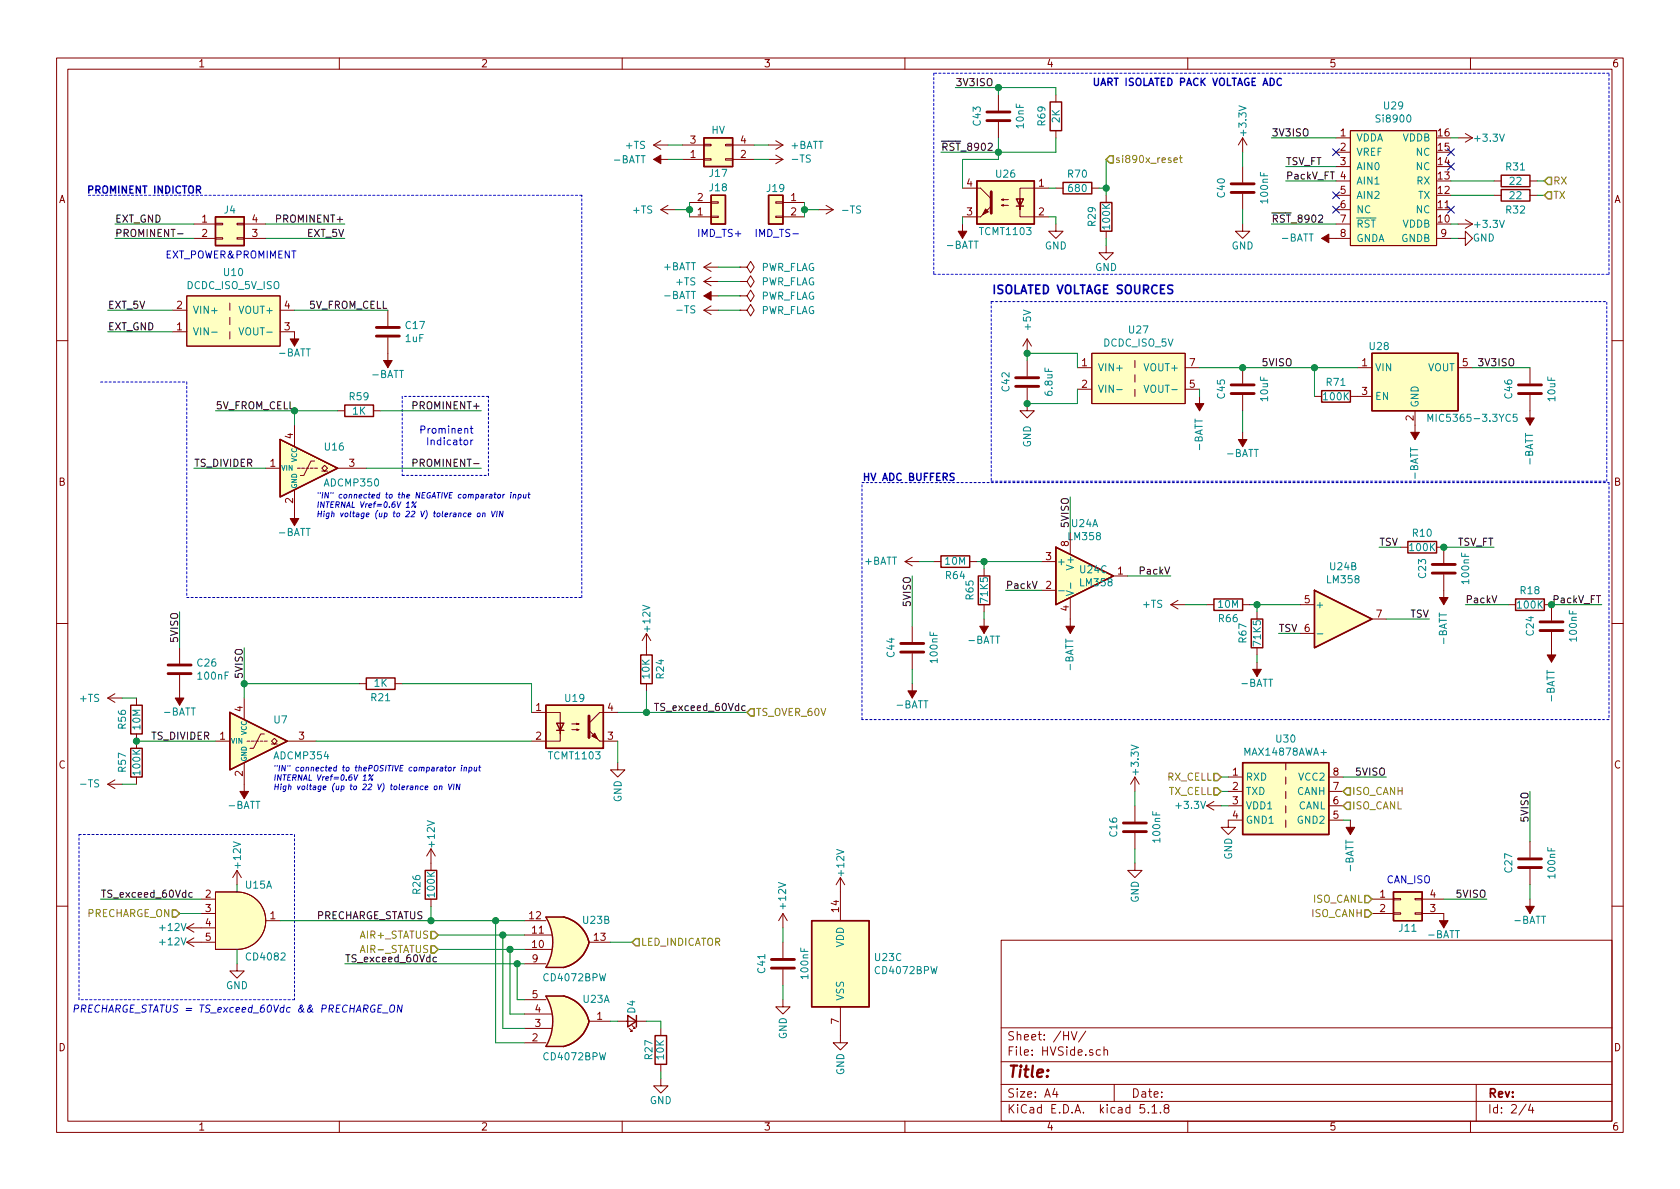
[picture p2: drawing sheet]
<svg xmlns="http://www.w3.org/2000/svg" width="297mm" height="210mm" viewBox="0 0 297 210" stroke-linecap="round" stroke-linejoin="round" font-family="sans-serif">
<defs><g id="words">
<text font-size="2.8" fill="#840000" x="178" y="190.5">Title:</text>
<text font-size="2.1" fill="#0000c2" x="175.3" y="52">ISOLATED VOLTAGE SOURCES</text>
<g font-size="2.1" fill="#840000">
<text x="178" y="184">Sheet: /HV/</text>
<text x="178" y="186.7">File: HVSide.sch</text>
<text x="178" y="196.9">KiCad E.D.A. kicad 5.1.8</text>
<text x="178" y="194.1">Size: A4</text>
<text x="200" y="194.1">Date:</text>
<text x="263" y="194.1">Rev:</text>
<text x="263" y="196.9">Id: 2/4</text>
</g>
<g font-size="1.8" fill="#840000">
<text x="35" y="11.9">1</text>
<text x="85" y="11.9">2</text>
<text x="135" y="11.9">3</text>
<text x="185" y="11.9">4</text>
<text x="235" y="11.9">5</text>
<text x="285" y="11.9">6</text>
<text x="122.1" y="27.9">1</text>
<text x="122.1" y="25.4">3</text>
<text x="131" y="27.9">2</text>
<text x="131" y="25.4">4</text>
<text x="237" y="24.1">1</text>
<text x="237" y="26.7">2</text>
<text x="237" y="29.2">3</text>
<text x="254.3" y="29.2">14</text>
<text x="254.3" y="26.7">15</text>
<text x="254.3" y="24.1">16</text>
<text x="10.4" y="35.9">A</text>
<text x="123.3" y="35.6">2</text>
<text x="139.9" y="35.6">1</text>
<text x="171" y="33">4</text>
<text x="183.7" y="33">1</text>
<text x="237" y="31.7">4</text>
<text x="237" y="34.3">5</text>
<text x="254.3" y="34.3">12</text>
<text x="254.3" y="31.7">13</text>
<text x="285.4" y="35.9">A</text>
<text x="35.7" y="39.4">1</text>
<text x="35.7" y="41.9">2</text>
<text x="44.6" y="41.9">3</text>
<text x="44.6" y="39.4">4</text>
<text x="123.3" y="38.1">1</text>
<text x="139.9" y="38.1">2</text>
<text x="171" y="38.1">3</text>
<text x="183.7" y="38.1">2</text>
<text x="237" y="36.8">6</text>
<text x="237" y="39.4">7</text>
<text x="237" y="41.9">8</text>
<text x="254.3" y="39.4">10</text>
<text x="254.3" y="36.8">11</text>
<text x="254.8" y="41.9">9</text>
<text x="31.3" y="58.4">1</text>
<text x="31.3" y="54.6">2</text>
<text x="50.3" y="58.4">3</text>
<text x="50.3" y="54.6">4</text>
<text x="191.3" y="64.8">1</text>
<text x="210.3" y="64.8">7</text>
<text x="240.8" y="64.8">1</text>
<text x="258.6" y="64.8">5</text>
<text x="191.3" y="68.6">2</text>
<text x="210.3" y="68.6">5</text>
<text x="240.8" y="69.8">3</text>
<text x="51.8" y="77.6" transform="rotate(-90 51.8 77.6)">4</text>
<text x="249.9" y="74.4" transform="rotate(-90 249.9 74.4)">2</text>
<text x="47.8" y="82.5">1</text>
<text x="61.7" y="82.5">3</text>
<text x="10.4" y="85.9">B</text>
<text x="51.8" y="89" transform="rotate(-90 51.8 89)">2</text>
<text x="285.4" y="85.9">B</text>
<text x="184.9" y="99.1">3</text>
<text x="189" y="96.6" transform="rotate(-90 189 96.6)">8</text>
<text x="197.6" y="101.6">1</text>
<text x="184.9" y="104.1">2</text>
<text x="230.7" y="106.7">5</text>
<text x="189" y="108" transform="rotate(-90 189 108)">4</text>
<text x="243.4" y="109.2">7</text>
<text x="42.9" y="125.8" transform="rotate(-90 42.9 125.8)">4</text>
<text x="94.8" y="125.7">1</text>
<text x="107.5" y="125.7">4</text>
<text x="38.9" y="130.8">1</text>
<text x="52.9" y="130.8">3</text>
<text x="94.8" y="130.8">2</text>
<text x="107.5" y="130.8">3</text>
<text x="10.4" y="135.9">C</text>
<text x="42.9" y="137.3" transform="rotate(-90 42.9 137.3)">2</text>
<text x="218" y="137.2">1</text>
<text x="235.7" y="137.2">8</text>
<text x="285.4" y="135.9">C</text>
<text x="218" y="139.7">2</text>
<text x="218" y="142.2">3</text>
<text x="235.7" y="142.2">6</text>
<text x="235.7" y="139.7">7</text>
<text x="218" y="144.8">4</text>
<text x="235.7" y="144.8">5</text>
<text x="36.3" y="158.7">2</text>
<text x="36.3" y="161.3">3</text>
<text x="148.3" y="161.2" transform="rotate(-90 148.3 161.2)">14</text>
<text x="244" y="158.7">1</text>
<text x="244" y="161.3">2</text>
<text x="252.9" y="161.3">3</text>
<text x="252.9" y="158.7">4</text>
<text x="36.3" y="163.8">4</text>
<text x="36.3" y="166.4">5</text>
<text x="47.8" y="162.6">1</text>
<text x="93.6" y="162.6">12</text>
<text x="94.2" y="167.6">10</text>
<text x="94.2" y="165.1">11</text>
<text x="105.1" y="166.4">13</text>
<text x="94.1" y="170.2">9</text>
<text x="94.1" y="176.5">5</text>
<text x="94.6" y="179.1">4</text>
<text x="10.4" y="185.9">D</text>
<text x="94.1" y="184.1">2</text>
<text x="94.6" y="181.6">3</text>
<text x="105.6" y="180.3">1</text>
<text x="148.3" y="181.1" transform="rotate(-90 148.3 181.1)">7</text>
<text x="285.4" y="185.9">D</text>
<text x="35" y="199.9">1</text>
<text x="85" y="199.9">2</text>
<text x="135" y="199.9">3</text>
<text x="185" y="199.9">4</text>
<text x="235" y="199.9">5</text>
<text x="285" y="199.9">6</text>
</g>
<g font-size="1.8">
<text x="168.9" y="15.2">3V3ISO</text>
<text x="166.4" y="26.7">RST_8902</text>
<text x="224.8" y="24.1">3V3ISO</text>
<text x="227.3" y="29.2">TSV_FT</text>
<text x="227.3" y="31.7">PackV_FT</text>
<text x="20.3" y="41.9">PROMINENT-</text>
<text x="20.3" y="39.4">EXT_GND</text>
<text x="49.3" y="39.4">PROMINENT+</text>
<text x="54.4" y="41.9">EXT_5V</text>
<text x="224.8" y="39.4">RST_8902</text>
<text x="19" y="58.4">EXT_GND</text>
<text x="19" y="54.6">EXT_5V</text>
<text x="54.6" y="54.6">5V_FROM_CELL</text>
<text x="223.4" y="64.8">5VISO</text>
<text x="261.8" y="64.8">3V3ISO</text>
<text x="38.1" y="72.4">5V_FROM_CELL</text>
<text x="73.5" y="72.4">PROMINENT+</text>
<text x="34.3" y="82.5">TS_DIVIDER</text>
<text x="73.9" y="82.5">PROMINENT-</text>
<text x="189" y="93.1" transform="rotate(-90 189 93.1)">5VISO</text>
<text x="201.7" y="101.6">PackV</text>
<text x="243.8" y="96.5">TSV</text>
<text x="257.6" y="96.5">TSV_FT</text>
<text x="161" y="107.1" transform="rotate(-90 161 107.1)">5VISO</text>
<text x="177.8" y="104.1">PackV</text>
<text x="259.1" y="106.7">PackV</text>
<text x="274.8" y="106.7">PackV_FT</text>
<text x="31.5" y="113.4" transform="rotate(-90 31.5 113.4)">5VISO</text>
<text x="226.1" y="111.8">TSV 6</text>
<text x="249.3" y="109.2">TSV</text>
<text x="42.9" y="119.8" transform="rotate(-90 42.9 119.8)">5VISO</text>
<text x="116.6" y="125.7">TS_exceed_60Vdc</text>
<text x="26.7" y="130.8">TS_DIVIDER</text>
<text x="239.9" y="137.2">5VISO</text>
<text x="270.3" y="145.2" transform="rotate(-90 270.3 145.2)">5VISO</text>
<text x="17.8" y="158.7">TS_exceed_60Vdc</text>
<text x="257.7" y="158.7">5VISO</text>
<text x="55.6" y="162.6">PRECHARGE_STATUS</text>
<text x="61" y="170.2">TS_exceed_60Vdc</text>
</g>
<g font-size="1.8" fill="#0000c2">
<text x="193" y="15.2">UART ISOLATED PACK VOLTAGE ADC</text>
<text x="15.2" y="34.2">PROMINENT INDICTOR</text>
<text x="123.2" y="41.9">IMD_TS+</text>
<text x="133.3" y="41.9">IMD_TS-</text>
<text x="29.2" y="45.7">EXT_POWER&amp;PROMIMENT</text>
<text x="75.1" y="76.7">Prominent</text>
<text x="76.4" y="78.7">Indicator</text>
<text x="152.4" y="85">HV ADC BUFFERS</text>
<text x="245.1" y="156.2">CAN_ISO</text>
<text x="12.7" y="179.1">PRECHARGE_STATUS = TS_exceed_60Vdc &amp;&amp; PRECHARGE_ON</text>
</g>
<g font-size="1.8" fill="#008484">
<text x="125.8" y="23.7">HV</text>
<text x="173.4" y="22.2" transform="rotate(-90 173.4 22.2)">C43</text>
<text x="181" y="22.6" transform="rotate(-90 181 22.6)">10nF</text>
<text x="184.8" y="22.2" transform="rotate(-90 184.8 22.2)">R69</text>
<text x="187.4" y="21.7" transform="rotate(-90 187.4 21.7)">2K</text>
<text x="220.4" y="23.8" transform="rotate(-90 220.4 23.8)">+3.3V</text>
<text x="243.6" y="21.7">Si8900</text>
<text x="244.8" y="19.3">U29</text>
<text x="108.6" y="28.9">-BATT</text>
<text x="110.7" y="26.3">+TS</text>
<text x="139.8" y="26.3">+BATT</text>
<text x="140.2" y="28.7">-TS</text>
<text x="239.8" y="25">VDDA</text>
<text x="239.8" y="27.6">VREF</text>
<text x="248" y="25">VDDB</text>
<text x="250.4" y="27.6">NC</text>
<text x="260.9" y="25.1">+3.3V</text>
<text x="125.5" y="31.3">J17</text>
<text x="125.5" y="33.8">J18</text>
<text x="135.7" y="34">J19</text>
<text x="176.2" y="31.4">U26</text>
<text x="188.9" y="31.4">R70</text>
<text x="189" y="34">680</text>
<text x="216.6" y="34.9" transform="rotate(-90 216.6 34.9)">C40</text>
<text x="224.2" y="35.8" transform="rotate(-90 224.2 35.8)">100nF</text>
<text x="239.8" y="30.1">AIN0</text>
<text x="239.8" y="32.6">AIN1</text>
<text x="239.8" y="35.2">AIN2</text>
<text x="250.4" y="30.1">NC</text>
<text x="250.5" y="32.6">RX</text>
<text x="250.7" y="35.2">TX</text>
<text x="266.3" y="30.1">R31</text>
<text x="267" y="32.7">22</text>
<text x="267" y="35.2">22</text>
<text x="39.7" y="37.8">J4</text>
<text x="112" y="37.8">+TS</text>
<text x="149.1" y="37.8">-TS</text>
<text x="173.4" y="41.6">TCMT1103</text>
<text x="193.7" y="39.9" transform="rotate(-90 193.7 39.9)">R29</text>
<text x="196.3" y="40.4" transform="rotate(-90 196.3 40.4)">100K</text>
<text x="239.8" y="37.7">NC</text>
<text x="239.8" y="40.3">RST</text>
<text x="248" y="40.3">VDDB</text>
<text x="250.4" y="37.7">NC</text>
<text x="260.9" y="40.3">+3.3V</text>
<text x="266.3" y="37.8">R32</text>
<text x="117.3" y="47.8">+BATT</text>
<text x="134.4" y="47.9">PWR_FLAG</text>
<text x="167.5" y="44">-BATT</text>
<text x="184.7" y="44.1">GND</text>
<text x="193.6" y="47.9">GND</text>
<text x="217.8" y="44.1">GND</text>
<text x="226.7" y="42.7">-BATT</text>
<text x="239.8" y="42.8">GNDA</text>
<text x="247.8" y="42.8">GNDB</text>
<text x="260.4" y="42.7">GND</text>
<text x="33.1" y="51.1">DCDC_ISO_5V_ISO</text>
<text x="39.6" y="48.8">U10</text>
<text x="117.5" y="52.9">-BATT</text>
<text x="119.6" y="50.5">+TS</text>
<text x="134.4" y="53">PWR_FLAG</text>
<text x="134.4" y="50.5">PWR_FLAG</text>
<text x="34" y="59.3">VIN-</text>
<text x="34" y="55.5">VIN+</text>
<text x="42.6" y="55.5">VOUT+</text>
<text x="43" y="59.3">VOUT-</text>
<text x="71.8" y="58.2">C17</text>
<text x="119.8" y="55.4">-TS</text>
<text x="134.4" y="55.5">PWR_FLAG</text>
<text x="182.3" y="58.3" transform="rotate(-90 182.3 58.3)">+5V</text>
<text x="199.7" y="59">U27</text>
<text x="49.4" y="63">-BATT</text>
<text x="71.7" y="60.5">1uF</text>
<text x="194.1" y="65.7">VIN+</text>
<text x="195.1" y="61.3">DCDC_ISO_5V</text>
<text x="202.6" y="65.7">VOUT+</text>
<text x="242.2" y="61.9">U28</text>
<text x="243.1" y="65.7">VIN</text>
<text x="252.4" y="65.7">VOUT</text>
<text x="61.8" y="70.8">R59</text>
<text x="65.9" y="66.8">-BATT</text>
<text x="178.5" y="69.2" transform="rotate(-90 178.5 69.2)">C42</text>
<text x="186.1" y="69.8" transform="rotate(-90 186.1 69.8)">6.8uF</text>
<text x="194.1" y="69.5">VIN-</text>
<text x="203" y="69.5">VOUT-</text>
<text x="216.6" y="70.4" transform="rotate(-90 216.6 70.4)">C45</text>
<text x="224.2" y="70.9" transform="rotate(-90 224.2 70.9)">10uF</text>
<text x="234.1" y="70.8">100K</text>
<text x="234.6" y="68.2">R71</text>
<text x="243.1" y="70.7">EN</text>
<text x="267.4" y="70.4" transform="rotate(-90 267.4 70.4)">C46</text>
<text x="275" y="70.9" transform="rotate(-90 275 70.9)">10uF</text>
<text x="62.4" y="73.3">1K</text>
<text x="250.8" y="72.1" transform="rotate(-90 250.8 72.1)">GND</text>
<text x="253.5" y="74.6">MIC5365-3.3YC5</text>
<text x="57.5" y="79.7">U16</text>
<text x="182.3" y="79.1" transform="rotate(-90 182.3 79.1)">GND</text>
<text x="212.6" y="79.5" transform="rotate(-90 212.6 79.5)">-BATT</text>
<text x="217" y="80.8">-BATT</text>
<text x="271.1" y="82.1" transform="rotate(-90 271.1 82.1)">-BATT</text>
<text x="57.5" y="86">ADCMP350</text>
<text x="250.7" y="84.6" transform="rotate(-90 250.7 84.6)">-BATT</text>
<text x="49.4" y="94.8">-BATT</text>
<text x="189" y="95.5">LM358</text>
<text x="189.5" y="93.2">U24A</text>
<text x="249.8" y="94.9">R10</text>
<text x="152.9" y="99.9">+BATT</text>
<text x="167.2" y="99.9">10M</text>
<text x="186.8" y="99.9">+</text>
<text x="189.9" y="100.4" transform="rotate(-90 189.9 100.4)">V+</text>
<text x="191" y="101.4">U24C</text>
<text x="235.2" y="100.8">U24B</text>
<text x="249.4" y="97.5">100K</text>
<text x="167.3" y="102.4">R64</text>
<text x="172.1" y="106" transform="rotate(-90 172.1 106)">R65</text>
<text x="174.7" y="106.5" transform="rotate(-90 174.7 106.5)">71K5</text>
<text x="191.1" y="103.7">LM358</text>
<text x="202.1" y="107.5">+TS</text>
<text x="215.5" y="107.5">10M</text>
<text x="232.5" y="107.6">+</text>
<text x="234.7" y="103.1">LM358</text>
<text x="252.1" y="102.2" transform="rotate(-90 252.1 102.2)">C23</text>
<text x="259.8" y="103.1" transform="rotate(-90 259.8 103.1)">100nF</text>
<text x="268.4" y="107.6">100K</text>
<text x="268.9" y="105.1">R18</text>
<text x="115" y="111.6" transform="rotate(-90 115 111.6)">+12V</text>
<text x="171.3" y="113.8">-BATT</text>
<text x="215.5" y="110">R66</text>
<text x="220.4" y="113.6" transform="rotate(-90 220.4 113.6)">R67</text>
<text x="255.8" y="113.8" transform="rotate(-90 255.8 113.8)">-BATT</text>
<text x="271.2" y="112.3" transform="rotate(-90 271.2 112.3)">C24</text>
<text x="278.8" y="113.3" transform="rotate(-90 278.8 113.3)">100nF</text>
<text x="35" y="117.9">C26</text>
<text x="114.9" y="120" transform="rotate(-90 114.9 120)">10K</text>
<text x="117.4" y="120" transform="rotate(-90 117.4 120)">R24</text>
<text x="158.2" y="116.1" transform="rotate(-90 158.2 116.1)">C44</text>
<text x="165.8" y="117.1" transform="rotate(-90 165.8 117.1)">100nF</text>
<text x="189.8" y="118.5" transform="rotate(-90 189.8 118.5)">-BATT</text>
<text x="222.9" y="114.1" transform="rotate(-90 222.9 114.1)">71K5</text>
<text x="14.2" y="124.1">+TS</text>
<text x="35.1" y="120.2">100nF</text>
<text x="65.7" y="124">R21</text>
<text x="66.2" y="121.5">1K</text>
<text x="100" y="124.1">U19</text>
<text x="158.6" y="125.3">-BATT</text>
<text x="219.6" y="121.5">-BATT</text>
<text x="274.9" y="124" transform="rotate(-90 274.9 124)">-BATT</text>
<text x="22.3" y="128.8" transform="rotate(-90 22.3 128.8)">R56</text>
<text x="24.8" y="129" transform="rotate(-90 24.8 129)">10M</text>
<text x="29.1" y="126.5">-BATT</text>
<text x="48.5" y="127.9">U7</text>
<text x="225.7" y="131.3">U30</text>
<text x="22.3" y="136.5" transform="rotate(-90 22.3 136.5)">R57</text>
<text x="24.8" y="137" transform="rotate(-90 24.8 137)">100K</text>
<text x="48.6" y="134.3">ADCMP354</text>
<text x="97.2" y="134.3">TCMT1103</text>
<text x="201.3" y="136.8" transform="rotate(-90 201.3 136.8)">+3.3V</text>
<text x="220.3" y="133.6">MAX14878AWA+</text>
<text x="14.4" y="139.2">-TS</text>
<text x="40.5" y="143">-BATT</text>
<text x="109.9" y="141.9" transform="rotate(-90 109.9 141.9)">GND</text>
<text x="208.1" y="143">+3.3V</text>
<text x="220.2" y="138">RXD</text>
<text x="220.2" y="140.6">TXD</text>
<text x="220.2" y="143.1">VDD1</text>
<text x="229.3" y="140.6">CANH</text>
<text x="229.5" y="143.1">CANL</text>
<text x="229.7" y="138">VCC2</text>
<text x="76.9" y="149.7" transform="rotate(-90 76.9 149.7)">+12V</text>
<text x="197.5" y="147.9" transform="rotate(-90 197.5 147.9)">C16</text>
<text x="205.2" y="148.8" transform="rotate(-90 205.2 148.8)">100nF</text>
<text x="220.2" y="145.7">GND1</text>
<text x="229.5" y="145.7">GND2</text>
<text x="42.6" y="153.4" transform="rotate(-90 42.6 153.4)">+12V</text>
<text x="149.3" y="154.7" transform="rotate(-90 149.3 154.7)">+12V</text>
<text x="217.9" y="152" transform="rotate(-90 217.9 152)">GND</text>
<text x="239.3" y="154" transform="rotate(-90 239.3 154)">-BATT</text>
<text x="267.4" y="154.2" transform="rotate(-90 267.4 154.2)">C27</text>
<text x="275" y="155.2" transform="rotate(-90 275 155.2)">100nF</text>
<text x="43.5" y="157.1">U15A</text>
<text x="74.3" y="158.1" transform="rotate(-90 74.3 158.1)">R26</text>
<text x="76.9" y="158.5" transform="rotate(-90 76.9 158.5)">100K</text>
<text x="139" y="160.6" transform="rotate(-90 139 160.6)">+12V</text>
<text x="201.3" y="159.7" transform="rotate(-90 201.3 159.7)">GND</text>
<text x="28.4" y="167.2">+12V</text>
<text x="28.4" y="164.6">+12V</text>
<text x="103.1" y="163.4">U23B</text>
<text x="149.2" y="167.6" transform="rotate(-90 149.2 167.6)">VDD</text>
<text x="247.4" y="164.8">J11</text>
<text x="252.6" y="165.9">-BATT</text>
<text x="267.8" y="163.4">-BATT</text>
<text x="43.8" y="169.8">CD4082</text>
<text x="96.3" y="173.5">CD4072BPW</text>
<text x="135.3" y="172" transform="rotate(-90 135.3 172)">C41</text>
<text x="142.9" y="172.9" transform="rotate(-90 142.9 172.9)">100nF</text>
<text x="154.8" y="169.9">U23C</text>
<text x="154.9" y="172.3">CD4072BPW</text>
<text x="40" y="174.9">GND</text>
<text x="103.1" y="177.3">U23A</text>
<text x="112.3" y="179.2" transform="rotate(-90 112.3 179.2)">D4</text>
<text x="149.2" y="177" transform="rotate(-90 149.2 177)">VSS</text>
<text x="139.1" y="183.8" transform="rotate(-90 139.1 183.8)">GND</text>
<text x="96.3" y="187.5">CD4072BPW</text>
<text x="115.4" y="187.3" transform="rotate(-90 115.4 187.3)">R27</text>
<text x="117.4" y="187.3" transform="rotate(-90 117.4 187.3)">10K</text>
<text x="149.3" y="190.1" transform="rotate(-90 149.3 190.1)">GND</text>
<text x="114.9" y="195.2">GND</text>
</g>
<g font-size="1.8" fill="#848400">
<text x="197.1" y="28.8">si890x_reset</text>
<text x="274.6" y="35.2">TX</text>
<text x="274.6" y="32.6">RX</text>
<text x="133.6" y="126.6">TS_OVER_60V</text>
<text x="206.3" y="138">RX_CELL</text>
<text x="206.5" y="140.6">TX_CELL</text>
<text x="239" y="140.6">ISO_CANH</text>
<text x="239" y="143.1">ISO_CANL</text>
<text x="232.1" y="159.6">ISO_CANL</text>
<text x="15.3" y="162.2">PRECHARGE_ON</text>
<text x="63.8" y="166">AIR+_STATUS</text>
<text x="113.3" y="167.3">LED_INDICATOR</text>
<text x="231.9" y="162.2">ISO_CANH</text>
<text x="64.3" y="168.5">AIR-_STATUS</text>
</g>
<g font-size="1.4" fill="#0000c2">
<text x="55.9" y="88.1">&quot;IN&quot; connected to the NEGATIVE comparator input</text>
<text x="55.9" y="89.8">INTERNAL Vref=0.6V 1%</text>
<text x="55.9" y="91.4">High voltage (up to 22 V) tolerance on VIN</text>
<text x="48.3" y="136.4">&quot;IN&quot; connected to thePOSITIVE comparator input</text>
<text x="48.3" y="138">INTERNAL Vref=0.6V 1%</text>
<text x="48.3" y="139.7">High voltage (up to 22 V) tolerance on VIN</text>
</g>
<g font-size="1.2" fill="#008484">
<text x="49.7" y="83.2">VIN</text>
<text x="52.5" y="81.7" transform="rotate(-90 52.5 81.7)">VCC</text>
<text x="52.5" y="86.5" transform="rotate(-90 52.5 86.5)">GND</text>
<text x="40.8" y="131.5">VIN</text>
<text x="43.6" y="130" transform="rotate(-90 43.6 130)">VCC</text>
<text x="43.6" y="134.7" transform="rotate(-90 43.6 134.7)">GND</text>
</g>
</g></defs>
<g fill="none" stroke="#840000" stroke-width=".18">
<path d="M10 10.3h277v189.9h-277zM12 12.2h273v186.1h-273zM60 10.3v1.9M110 10.3v1.9M160 10.3v1.9M176.5 16.8v2.8M186.7 16.8v1.2M210 10.3v1.9M260 10.3v1.9M34.3 39.6h3.8M38.1 39.5h1.3v.2h-1.3zM41.9 39.5h1.3v.2h-1.3z"/>
<path d="M43.2 39.6h3.8M115.6 25.6h2.5M115.6 25.6l1.2 .8M115.6 28.2h2.5M116.8 37.1h2.6M116.8 24.9l-1.2 .7M116.8 37.1l1.3 .7M118.1 36.3l-1.3 .8M120.6 25.6h3.9M120.6 28.2h3.9M121.9 38.3h3.8M121.9 35.8h3.8"/>
<path d="M124.5 25.5h1.2v.3h-1.2zM124.5 28.1h1.2v.2h-1.2zM125.7 35.7h1.3v.2h-1.3zM125.7 38.2h1.3v.3h-1.3zM128.3 25.5h1.2v.3h-1.2zM128.3 28.1h1.2v.2h-1.2zM129.5 25.6h3.8M129.5 28.2h3.8M135.9 25.6h2.5M135.9 28.2h2.5M137.2 38.2h1.2v.3h-1.2zM137.2 35.7h1.2v.2h-1.2z"/>
<path d="M137.2 24.9l1.2 .7M137.2 27.4l1.2 .8M138.4 38.3h3.8M138.4 35.8h3.8M138.4 25.6l-1.2 .8M138.4 28.2l-1.2 .8M144.8 37.1h2.5M146 36.3l1.3 .8M147.3 37.1l-1.3 .7M170.2 33.3h3.2l1.9 1.9M170.2 39.6v2.6M170.2 38.3h3.2"/>
<path d="M176.5 21.6v2.8M177 36.3l.4-.1v.2l-.4-.1h1.3M177 35.3l.4-.1v.2l-.4-.1h1.3M180.3 36.4v1.9h5.1M185.4 33.3h-5.1v3.8v-1.9M186.7 39.6v1.3h1.3l-1.3 1.3-1.3-1.3h1.3M186.7 33.3h1.3M186.7 23.1v1.3M193 33.3h1.3M195.6 34.5v1.3M219.7 39.6v1.3h1.3l-1.3 1.3-1.3-1.3h1.3M219.7 24.4v2.5"/>
<path d="M219.7 29.5v2.8M219.7 34.3v2.8M219.7 24.4l-.8 1.2M219.7 24.4l.8 1.2M236.2 24.4h2.6M236.2 26.9h2.6M236.2 29.5h2.6M236.2 32h2.6M236.2 34.5h2.6M236.2 37.1h2.6M236.2 39.6h2.6M238.8 23.1h15.2v20.3h-15.2z"/>
<path d="M257.8 24.4h2.5M257.8 39.6h2.5M259.1 23.6l1.2 .8M259.1 38.9l1.2 .7M260.3 24.4l-1.2 .7M260.3 39.6l-1.2 .8M264.2 32h1.2M264.2 34.5h1.2M270.5 32h1.3M270.5 34.5h1.3M30.5 58.7h2.5M30.5 54.9h2.5"/>
<path d="M33 52.3h16.5v8.9h-16.5zM34.3 42.2h3.8M38.1 42h1.3v.3h-1.3zM40.6 53.6v1.3M40.6 56.1v1.3M40.6 58.7v1.2M41.9 42h1.3v.3h-1.3zM43.2 42.2h3.8M49.5 58.7h2.6v2.5M49.5 54.9h2.6M68.6 54.9v2.8M68.6 59.7v5.3"/>
<path d="M124.5 54.9h2.5M124.5 54.9l1.2 .7M124.5 52.3h2.5M124.5 47.2l1.2 .8M124.5 47.2h2.5M124.5 49.8h2.5M124.5 49.8l1.2 .7M125.7 54.1l-1.2 .8M125.7 46.5l-1.2 .7M125.7 49l-1.2 .8M130.8 54.9h1.3l.6-1.1 .6 1.1-.6 1-.6-1M130.8 54.9h.1"/>
<path d="M130.8 52.3h1.3l.6-1 .6 1-.6 1-.6-1M130.8 52.3h.1M130.8 49.8h1.3l.6-1 .6 1-.6 1-.6-1M130.8 49.8h.1M130.8 47.2h1.3l.6-1 .6 1-.6 1.1-.6-1.1M130.8 47.2h.1M181.6 59.9l-.8 1.3M181.6 59.9v2.6M181.6 59.9l.8 1.3M195.6 43.4v1.3h1.2l-1.2 1.3-1.3-1.3h1.3M195.6 40.9v1.3M233.7 42.2h5.1"/>
<path d="M254 42.2h2.5M257.8 42.2h1.3v-1.3l1.2 1.3-1.2 1.2v-1.2M10 60.2h2M52.1 75.2v3.8M59.7 72.6h1.3M66 72.6h1.3M181.6 68.6v4h1.3l-1.3 1.3-1.3-1.3h1.3M181.6 63.7v2.8M190.5 65h2.5M190.5 68.8h2.5M193 62.5h16.5v8.9h-16.5zM200.7 63.7v1.3"/>
<path d="M200.7 66.3v1.3M200.7 68.8v1.3M209.5 65h2.6M209.5 68.8h2.6M212.1 70.1v2.5M219.7 65v2.8M219.7 69.8v2.8M219.7 76.4v2.6M232.4 70.1h1.3M238.8 70.1h3.8M240 65h2.6M250.2 72.6v5.1"/>
<path d="M257.8 65h2.5M270.5 65v2.8M270.5 69.8v5.4M285 60.2h2M47 82.8h2.5M52.1 86.6v6.4M52.6 82.8h.5M53.3 82.8h.5M54.1 82.8h.5M54.9 82.8h.5M55.6 81.5h-.6l-1.3 2.6h-.6M55.6 82.8h.5"/>
<path d="M56.9 83.3h.5l-.5-.5 .5-.5 .5 .5-.5 .5h.5M59.7 82.8h5.1M160 99.3h2.6M160 99.3l1.3 .8M161.3 98.5l-1.3 .8M165.1 99.3h1.3M171.4 99.3h1.3M184.1 99.3h2.6M189.2 94.2v3.8M247.6 96.8h1.3M254 96.8h1.3v2.8M10 110.3h2"/>
<path d="M31.7 114.5v2.8M31.7 119.4v5.3M114.3 112l-.8 1.3M114.3 112v3.8M114.3 112l.8 1.3M161.3 110.7v2.8M161.3 115.6v2.8M174 100.6v1.2M174 106.9v1.3M174 109.5v2.5M184.1 104.4h2.6M189.2 105.7v6.3"/>
<path d="M196.8 101.8h2.6M207 106.9l1.3 .8M207 106.9h2.5M208.3 106.2l-1.3 .7M213.4 106.9h1.2M219.7 106.9h1.3M222.2 108.2v1.3M222.2 114.5v1.3M222.2 117.1v2.5M229.9 106.9h2.5M229.9 112h2.5M242.6 109.5h2.5"/>
<path d="M255.3 101.6v5.3M266.7 106.9h1.3M273 106.9h1.3v2.8M274.3 111.8v5.3M285 110.3h2M19 123.4h2.6M19 123.4l1.3 .8M19 138.7l1.3 .7M19 138.7h2.6M20.3 122.7l-1.3 .7M20.3 137.9l-1.3 .8M24.1 123.4v1.3"/>
<path d="M24.1 129.8v2.5M24.1 137.4v1.3M38.1 131.1h2.5M43.2 123.4v3.8M43.2 134.9v6.3M43.7 131.1h.5M44.4 131.1h.6M45.2 131.1h.5M46 131.1h.5M46.7 129.8h-.6l-1.3 2.5h-.6M46.7 131.1h.5M48 131.6h.5l-.5-.5 .5-.5 .5 .5-.5 .5h.5"/>
<path d="M50.8 131.1h5.1M63.5 120.9h1.3M69.8 120.9h1.3M94 126h5.1v3.8v-1.9M99.1 129.2v1.9h-5.1M101.1 129h1.3l-.4 .2v-.3l.4 .1M101.1 128h1.3l-.4 .1v-.2l.4 .1M106 131.1h3.2M109.2 134.9v1.2h1.3l-1.3 1.3-1.3-1.3h1.3M109.2 126h-3.2l-1.9 1.9M114.3 120.9v1.3M161.3 120.9v2.5"/>
<path d="M200.7 137.4v2.5M200.7 137.4l-.8 1.3M200.7 137.4l.7 1.3M217.2 137.4h2.5M217.2 139.9h2.5M227.3 134.9v1.2M227.3 137.4v1.3M227.3 139.9v1.3M234.9 137.4h2.6M234.9 139.9h2.6M35.6 159h2.5M38.1 157.7h3.8a5.1 5.1 0 0 1 5.1 5.1 5.1 5.1 0 0 1-5.1 5.1h-3.8z"/>
<path d="M41.9 153.9l-.8 1.3M41.9 153.9v2.6M41.9 153.9l.8 1.3M76.2 150.1v3.8M76.2 159v1.3M76.2 150.1l-.8 1.3M76.2 150.1l.8 1.3M148.6 155.2l-.8 1.3M148.6 155.2v7.6M148.6 155.2l.8 1.3M200.7 152.6v1.3h1.2l-1.2 1.3-1.3-1.3h1.3M200.7 142.5v2.8"/>
<path d="M200.7 147.3v2.8M213.4 142.5h2.5M213.4 142.5l1.2 .8M214.6 141.7l-1.2 .8M217.2 142.5h2.5M219.7 145h-2.5v1.3h1.2l-1.2 1.3-1.3-1.3h1.3M227.3 142.5v1.3M227.3 145v1.3M234.9 142.5h2.6M234.9 145h2.6M238.8 145v2.6M242.6 159h3.8"/>
<path d="M246.4 158.9h1.2v.2h-1.2zM250.2 158.9h1.3v.2h-1.3zM251.5 159h3.8M270.5 148.8v2.8M270.5 153.7v2.8M270.5 159v2.5M10 160.2h2M33 166.6l1.3 .8M33 166.6h5.1M33 164.1l1.3 .7M33 164.1h5.1M34.3 165.9l-1.3 .7"/>
<path d="M34.3 163.3l-1.3 .8M35.6 161.5h2.5M41.9 170.4v1.3h1.3l-1.3 1.3-1.3-1.3h1.3M47 162.8h2.5M92.7 162.8h3.8M92.7 179.3h4.8M92.7 176.8h3.8M92.7 167.9h4.8M92.7 165.3h4.8M92.7 170.4h3.8M104.1 166.6h3.8M138.4 176.8v1.2h1.3l-1.3 1.3-1.2-1.3h1.2"/>
<path d="M138.4 161.5v2.6M138.4 166.6v2.8M138.4 171.4v2.8M138.4 161.5l-.7 1.3M138.4 161.5l.8 1.3M148.6 178v6.4h1.3l-1.3 1.3-1.3-1.3h1.3M177 166.3h108v32h-108zM242.6 161.5h3.8M246.4 161.4h1.2v.3h-1.2zM250.2 161.4h1.3v.3h-1.3zM251.5 161.5h3.8v2.6M285 160.2h2"/>
<path d="M60 198.3v1.9M92.7 184.4h3.8M92.7 181.9h4.8M104.1 180.6h3.8M109.2 180.6h5.1M110 198.3v1.9M111.3 181.9l.5 .5h-.3h.3v-.3M111.8 181.4l.5 .5h-.3h.3v-.3M116.8 190.7v1.3h1.3l-1.3 1.3-1.2-1.3h1.2M116.8 181.9v1.2M116.8 188.2v1.3M160 198.3v1.9"/>
<path d="M177 194.8h108M177 191.8h108M177 187.8h108M177 181.8h108M186.5 192.5l-.4 1h1M186.8 193v1M189.4 182.4l.5 1.5 .5-1.5M192 182.3l-1.3 2M194.6 185.7l-.5-.1-.3 .3 .1 .6 .2 .1 .5-.1M195.2 185.7l.2-.1 .4 .1v.9M195.2 185.1v1.5M197 191.8v3"/>
<path d="M202.3 195.3h-.7l-.1 .7 .3-.1 .5 .1 .1 .2-.1 .5-.2 .1-.6-.1M203 196.7v.1M203.7 195.8l.4-.5v1.5M203.7 196.8h.8M205.2 196.7v.1M206.1 196l-.3-.3 .1-.2a.48 .48 0 0 1 .7-.1l.1 .2-.1 .3-.6 .1a.48 .48 0 0 0-.1 .7l.2 .1 .5-.1 .1-.4-.3-.3M210 198.3v1.9M260 198.3v1.9M261 191.8v6.5M269.8 195.2l-1.2 2M270.6 195.2l-.3 1.1h.9M271 195.8v1"/>
</g>
<g fill="none" stroke="#840000" stroke-width=".51">
<path d="M174.5 19.8h4.1M174.5 21.3h4.1M175.3 33.9v3.8M217.7 34h4M217.7 32.5h4M66.5 59.4h4.1M66.5 57.9h4.1M179.6 68.3h4M179.6 66.8h4M217.7 69.6h4M217.7 68.1h4M268.5 69.6h4"/>
<path d="M268.5 68.1h4M253.2 99.8h4.1M29.7 119.1h4.1M29.7 117.6h4.1M159.3 115.3h4M159.3 113.8h4M253.2 101.3h4.1M272.3 111.5h4.1M272.3 110h4.1M104.1 126.6v3.8M198.6 147.1h4.1M198.6 145.5h4.1"/>
<path d="M268.5 153.4h4M268.5 151.9h4M136.4 171.2h4.1M136.4 169.7h4.1"/>
</g>
<g fill="none" stroke="#840000" stroke-width=".25">
<path d="M185.7 18h2v5.1h-2zM38.1 38.3h5.1v5.1h-5.1zM124.5 24.4h5v5.1h-5zM125.7 34.5h2.6v5.1h-2.6zM135.9 34.5h2.5v5.1h-2.5zM172.7 32h10.2v7.6h-10.2zM179.7 35.2h1.3l-.7 1.2zM179.7 36.4h1.3M188 32.3h5v2h-5zM194.6 35.8h2v5.1h-2zM265.4 31h5.1v2h-5.1zM265.4 33.5h5.1v2.1h-5.1z"/>
<path d="M49.5 77.7l10.2 5.1-10.2 5.1zM61 71.6h5v2.1h-5zM233.7 69.1h5.1v2h-5.1zM242.6 62.5h15.2v10.1h-15.2zM166.4 98.3h5v2h-5zM186.7 96.8l10.1 5-10.1 5.1zM248.9 95.8h5.1v2h-5.1zM64.8 119.9h5v2h-5zM113.3 115.8h2v5.1h-2zM173 101.8h2v5.1h-2zM214.6 105.9h5.1v2h-5.1zM221.2 109.5h2.1v5h-2.1z"/>
<path d="M232.4 104.4l10.2 5.1-10.2 5zM268 105.9h5v2h-5zM23.1 132.3h2v5.1h-2zM23.1 124.7h2v5.1h-2zM40.6 126l10.2 5.1-10.2 5zM96.5 124.7h10.2v7.6h-10.2zM98.4 127.9h1.3l-.6 1.3zM98.4 129.2h1.3M219.7 134.9h15.2v12.7h-15.2zM75.2 153.9h2v5.1h-2zM246.4 157.7h5.1v5.1h-5.1zM96.5 176.1h3.2"/>
<path d="M96.5 171.1h3.2M96.5 176.2a8.8 8.8 0 0 1 0 8.8M99.6 176.1a6 6 0 0 1 4.5 4.5 6 6 0 0 1-4.5 4.5M99.6 162.1a6 6 0 0 1 4.5 4.5 6 6 0 0 1-4.5 4.5M99.7 162.2h-3.2a8.8 8.8 0 0 1 0 8.8M111 179.6l1.5 1-1.5 1zM112.5 179.6v2M143.5 162.8h10.2v15.2h-10.2zM96.5 185h3.2M115.8 183.1h2.1v5.1h-2.1z"/>
</g>
<g fill="#840000" stroke="#840000" stroke-width=".18">
<path d="M169.4 40.9h1.5l-.7 1.3z"/>
<path d="M238 146.3h1.5l-.7 1.3z"/>
<path d="M221.5 118.4h1.5l-.8 1.2z"/>
<path d="M254.5 105.7h1.5l-.7 1.2z"/>
<path d="M273.6 115.8h1.5l-.8 1.3z"/>
<path d="M160.5 122.2h1.6l-.8 1.2z"/>
<path d="M51.3 91.7h1.5l-.7 1.3z"/>
<path d="M249.4 76.4h1.6l-.8 1.3z"/>
<path d="M269.7 73.9h1.6l-.8 1.3z"/>
<path d="M104.1 129.2l1.9 1.9z"/>
<path d="M104.6 130.2l.6-.5 .5 1z"/>
<path d="M175.3 36.4l-1.9 1.9z"/>
<path d="M174.2 37l.6 .5-1.1 .5z"/>
<path d="M233.7 42.2l1.2-.8v1.5z"/>
<path d="M67.8 63.7h1.5l-.7 1.3z"/>
<path d="M31 123.4h1.5l-.8 1.3z"/>
<path d="M51.3 59.9h1.5l-.7 1.3z"/>
<path d="M269.7 160.3h1.6l-.8 1.2z"/>
<path d="M254.5 162.8h1.5l-.7 1.3z"/>
<path d="M42.4 139.9h1.5l-.7 1.3z"/>
<path d="M173.2 110.7h1.6l-.8 1.3z"/>
<path d="M211.3 71.4h1.6l-.8 1.2z"/>
<path d="M188.5 110.7h1.5l-.8 1.3z"/>
<path d="M124.5 52.3l1.2-.7v1.5z"/>
<path d="M115.6 28.2l1.2-.8v1.6z"/>
<path d="M218.9 77.7h1.6l-.8 1.3z"/>
</g>
<g fill="#ffffc2" stroke="#ffffc2" stroke-width=".18">
<path d="M238.8 23.1h15.2v20.3h-15.2z"/>
<path d="M219.7 134.9h15.2v12.7h-15.2z"/>
<path d="M193 62.5h16.5v8.9h-16.5z"/>
<path d="M242.6 62.5h15.2v10.1h-15.2z"/>
<path d="M96.5 124.7h10.2v7.6h-10.2z"/>
<path d="M172.7 32h10.2v7.6h-10.2z"/>
<path d="M41.9 157.7a5.1 5.1 0 0 1 5.1 5.1 5.1 5.1 0 0 1-5.1 5.1z"/>
<path d="M38.1 157.7h3.8v10.2h-3.8z"/>
<path d="M98.3 179.2l5.8 1.4a6 6 0 0 1-4.5 4.5z"/>
<path d="M99.6 176.1a6 6 0 0 1 4.5 4.5l-5.8 1.4z"/>
<path d="M96.5 176.1h3.2z"/>
<path d="M96.5 185h3.2z"/>
<path d="M96.5 176.1h3.2v8.9h-3.2a8.8 8.8 0 0 0 0-8.9z"/>
<path d="M98.3 165.2l5.8 1.4a6 6 0 0 1-4.5 4.5z"/>
<path d="M99.6 162.1a6 6 0 0 1 4.5 4.5l-5.8 1.4z"/>
<path d="M96.5 162.2h3.2z"/>
<path d="M96.5 171.1h3.2z"/>
<path d="M96.5 162.2h3.2v8.9h-3.2a8.8 8.8 0 0 0 0-8.9z"/>
<path d="M186.7 96.8l10.1 5-10.1 5.1z"/>
<path d="M232.4 104.4l10.2 5.1-10.2 5z"/>
<path d="M33 52.3h16.5v8.9h-16.5z"/>
<path d="M246.4 157.7h5.1v5.1h-5.1z"/>
<path d="M49.5 77.7l10.2 5.1-10.2 5.1z"/>
<path d="M40.6 126l10.2 5.1-10.2 5z"/>
<path d="M38.1 38.3h5.1v5.1h-5.1z"/>
<path d="M135.9 34.5h2.5v5.1h-2.5z"/>
<path d="M124.5 24.4h5v5.1h-5z"/>
<path d="M143.5 162.8h10.2v15.2h-10.2z"/>
<path d="M125.7 34.5h2.6v5.1h-2.6z"/>
</g>
<path d="M37.4 58.7h1M42.3 58l.4 1.2 .4-1.2M197.4 68.9h1M202.3 68.1l.4 1.3 .4-1.3M252.5 74.5v-1.3l.4 1 .4-1v1.3M268.2 73.2h-.6l-.1 .7 .2-.2 .4 .1 .1 .6-.2 .1-.5-.1M187.2 104.5h1M188.5 104.5l1.3 .4-1.3 .4M189.3 103.1v1M232.9 112.1h1" fill="none" stroke="#008484" stroke-width=".18"/>
<g fill="none" stroke="#0000c2" stroke-width=".18" stroke-dasharray=".4 .4">
<path d="M165.1 12.9v35.6M284.5 12.9h-119.4M102.9 34.5h-87.7M165.1 48.5h119.4M175.3 53.3v31.8M175.3 53.3h108.8M284.5 48.5v-35.6M17.8 67.6h15.2M33 67.6v38.1M71.1 70.1v14M86.4 70.1h-15.3M71.1 84.1h15.3"/>
<path d="M86.4 84.1v-14M152.4 85.3h132.1M175.3 85.1h108.8M284.1 85.1v-31.8M284.5 85.3v41.9M33 105.7h69.9M102.9 105.7v-71.2M152.4 127.2v-41.9M284.5 127.2h-132.1M14 147.6h38.1M52.1 147.6v29.2M14 176.8v-29.2"/>
<path d="M52.1 176.8h-38.1"/>
</g>
<g fill="none" stroke="#008400" stroke-width=".18">
<path d="M168.9 15.5h17.8v1.3M176.5 15.5v1.3M20.3 39.6h14M47 39.6h14M118.1 28.2h2.5M118.1 25.6h2.5M119.4 37.1h2.5M121.9 35.8v2.5M133.3 28.2h2.6M133.3 25.6h2.6M142.2 37.1h2.6M142.2 35.8v2.5"/>
<path d="M170.2 38.3v1.3M176.5 24.4v3.8h-6.3v5.1M185.4 38.3h1.3v1.3M185.4 33.3h1.3M186.7 24.4v2.5h-20.3M194.3 33.3h1.3M195.6 28.2v6.3M219.7 26.9v2.6M219.7 37.1v2.5M224.8 39.6h11.4M224.8 24.4h11.4M227.3 32h8.9"/>
<path d="M227.3 29.5h8.9M256.5 39.6h1.3M256.5 32h7.7M256.5 34.5h7.7M256.5 24.4h1.3M271.8 32h1.2M271.8 34.5h1.2M19 54.9h11.5M19 58.7h11.5M20.3 42.2h14M47 42.2h14M52.1 54.9h16.5"/>
<path d="M127 54.9h3.8M127 47.2h3.8M127 49.8h3.8M127 52.3h3.8M195.6 42.2v1.2M256.5 42.2h1.3M38.1 72.6h21.6M52.1 72.6v2.6M67.3 72.6h17.8M181.6 63.7v-1.2h8.9v2.5M190.5 68.8v2.6h-8.9M212.1 65h27.9"/>
<path d="M212.1 68.8v1.3M219.7 72.6v3.8M232.4 65v5.1M260.3 65h10.2M34.3 82.8h12.7M64.8 82.8h20.3M162.6 99.3h2.5M172.7 99.3h11.4M174 99.3v1.3M189.2 87.9v6.3M243.8 96.8h3.8M255.3 96.8h8.9"/>
<path d="M31.7 108.2v6.3M43.2 114.5v8.9M161.3 101.8v8.9M161.3 118.4v2.5M174 108.2v1.3M177.8 104.4h6.3M199.4 101.8h7.6M209.5 106.9h3.9M221 106.9h8.9M222.2 106.9v1.3M222.2 115.8v1.3M226.1 112h3.8"/>
<path d="M245.1 109.5h7.6M259.1 106.9h7.6M274.3 106.9h8.9M21.6 123.4h2.5M21.6 138.7h2.5M24.1 131.1h14M43.2 120.9h20.3M55.9 131.1h38.1M71.1 120.9h22.9v5.1M109.2 126h22.9M109.2 131.1v3.8M114.3 122.2v3.8"/>
<path d="M200.7 139.9v2.6M215.9 137.4h1.3M215.9 139.9h1.3M237.5 137.4h7.6M270.5 139.9v8.9M17.8 159h17.8M41.9 156.5v1.2M200.7 150.1v2.5M215.9 142.5h1.3M237.5 145h1.3M255.3 159h7.6M270.5 156.5v2.5"/>
<path d="M31.7 161.5h3.9M41.9 167.9v2.5M49.5 162.8h43.2M61 170.4h31.7M76.2 160.3v2.5M77.5 165.3h15.2M77.5 167.9h15.2M87.6 162.8v21.6h5.1M88.9 165.3v16.6h3.8M90.2 167.9v11.4h2.5M91.4 170.4v6.4h1.3M107.9 166.6h3.9"/>
<path d="M138.4 164.1v2.5M138.4 174.2v2.6M107.9 180.6h1.3M114.3 180.6h2.5v1.3M116.8 189.5v1.2"/>
</g>
<g fill="none" stroke="#848400" stroke-width=".25">
<path d="M195.6 28.2l.6-.6h.6v1.2h-.6zM273.7 33.9h.6v1.3h-.6l-.7-.7zM273.7 31.4h.6v1.2h-.6l-.7-.6zM132.7 125.3h.6v1.3h-.6l-.6-.6zM214.6 139.3h.7l.6 .6-.6 .7h-.7zM214.6 136.8h.7l.6 .6-.6 .6h-.7zM238.1 139.3h.7v1.3h-.7l-.6-.7zM238.1 141.9h.7v1.2h-.7l-.6-.6zM241.3 158.4h.6l.7 .6-.7 .6h-.6zM30.5 160.9h.6l.6 .6-.6 .7h-.6zM76.2 167.3h.6l.7 .6-.7 .6h-.6zM76.2 164.7h.6l.7 .6-.7 .7h-.6z"/>
<path d="M112.4 166h.6v1.3h-.6l-.6-.7zM241.3 160.9h.6l.7 .6-.7 .7h-.6z"/>
</g>
<path d="M207.6 28.3l.6-.1-.1-.2-.4-.1-.1 .2v.6h.5M208.5 27.9h.5M208.7 27.5v1.1l.3 .1" fill="none" stroke="#848400" stroke-width=".18"/>
<path d="M174.7 25.4l.5-.1 .2 .4v.2l-.7 .7h.7M233.1 38.1l.5-.1 .3 .4-.1 .2-.7 .7h.8M31.4 41.3h1M73 81.9l.6-.1 .2-.2-.1-.3-.2-.1h-.5v1.3M115.7 124.4h.8M34 157.9l-.4-.1-.2 .3 .1 .5h.5M77.2 169.3h-.4l-.2 .2 .1 .5h.5" fill="none" stroke="#000" stroke-width=".18"/>
<path d="M34.7 33.5h.7v-.5l-.2-.1h-.5v1.3M35.1 33.5l.4 .7M168.7 83.8l-.5-.1-.2 .1v.2l.1 .2 .5 .2 .1 .3-.2 .3-.5-.1" fill="none" stroke="#0000c2" stroke-width=".25"/>
<g fill="none" stroke="#0000c2" stroke-width=".18">
<path d="M140.2 41.3h.9M74.4 76l.6-.1 .1-.4-.2-.2h-.5v1.3M75.6 77.4v1.3M71.8 89.7h.6M71.9 89l.3-.3-.1 1M73.6 88.7l-.9 1M82.4 90.8l-.2-.1-.3 .2v.4h.5M82.8 91.1l.5-.1-.1-.2h-.3l-.1 .4 .1 .2 .3-.1M84.5 90.8h.4l-.1 .5h-.4zM85.4 90.8h.4l-.1 .6M85.4 90.7l-.1 .7M86.9 90.4l.2 1 .5-1"/>
<path d="M87.4 87.4h.3M87.5 87.1l-.1 .8 .3 .2M87.9 90.4l-.1 1M88.1 87.5l.2-.1 .2 .2-.2 .5-.3-.1zM89 90.4l-.2 1-.4-1-.1 1M89 87.4l-.1 .7M89.2 87.4l-.3 .2M90.3 87.4l-.1 .7M90.4 87.1l-.1 .1M90.8 87.5l.3-.1 .1 .1-.1 .6M90.8 87.4l-.1 .7M91.7 87.5l.3-.1 .2 .2-.2 .4h-.4"/>
<path d="M91.7 87.4l-.1 1M92.6 87.4v.6h.3M93 87.4l-.1 .7M93.3 87.4h.4M93.5 87.1l-.1 .8 .2 .2M64.2 138h.5M64.3 137.3l.3-.3-.1 1M66 137l-.9 1M74.8 139h-.3l-.2 .2v.3l.5 .1M75.2 139.3l.4-.1v-.2h-.4l-.1 .5 .2 .1h.3M76.8 139.1h.5l-.1 .5-.4-.1zM77.7 139.1l.4-.1v.6"/>
<path d="M77.7 139v.6M78.6 135.7h.4M78.8 135.4l-.1 .8 .2 .1M79.3 138.7l.2 .9 .5-.9M79.3 135.8h.5v.3l-.2 .2-.3-.1zM80.3 135.7l-.1 .6M80.3 138.7l-.1 .9M80.5 135.7l-.3 .2M81.3 138.7l-.1 .9-.4-.9-.2 .9M81.6 135.7l-.1 .6M81.7 135.4h.1M82.1 135.8l.4-.1-.1 .6"/>
<path d="M82.1 135.7l-.1 .6M83 135.7l.4 .1v.3l-.2 .2h-.3M83 135.7l-.1 1M83.9 135.7l-.1 .6 .4-.1M84.3 135.7l-.1 .6M84.6 135.7h.4M84.8 135.4l-.1 .8 .2 .1M67.6 179.1h1M69 177.9a.43 .43 0 0 1 .7 0 .96 .96 0 0 1-.3 1.1l-.4-.1a1 1 0 0 1 0-1zM71.1 177.7l-.2 1.3-.5-1.3-.2 1.3"/>
<circle cx="73" cy="88.9" r=".14"/>
<circle cx="73.4" cy="89.6" r=".14"/>
<circle cx="65.4" cy="137.1" r=".14"/>
<circle cx="65.8" cy="137.8" r=".14"/>
</g>
<g fill="#008400" stroke="#008400" stroke-width=".25">
<circle cx="142.2" cy="37.1" r=".51"/>
<circle cx="121.9" cy="37.1" r=".51"/>
<circle cx="87.6" cy="162.8" r=".51"/>
<circle cx="232.4" cy="65" r=".51"/>
<circle cx="222.3" cy="106.9" r=".51"/>
<circle cx="88.9" cy="165.3" r=".51"/>
<circle cx="52.1" cy="72.6" r=".51"/>
<circle cx="24.1" cy="131.1" r=".51"/>
<circle cx="181.6" cy="71.4" r=".51"/>
<circle cx="90.2" cy="167.9" r=".51"/>
<circle cx="181.6" cy="62.5" r=".51"/>
<circle cx="176.5" cy="15.5" r=".51"/>
<circle cx="176.5" cy="26.9" r=".51"/>
<circle cx="43.2" cy="120.9" r=".51"/>
<circle cx="91.4" cy="170.4" r=".51"/>
<circle cx="219.7" cy="65" r=".51"/>
<circle cx="114.3" cy="126" r=".51"/>
<circle cx="174" cy="99.3" r=".51"/>
<circle cx="274.3" cy="106.9" r=".51"/>
<circle cx="195.6" cy="33.3" r=".51"/>
<circle cx="255.3" cy="96.8" r=".51"/>
<circle cx="76.2" cy="162.8" r=".51"/>
</g>
<path d="M235.6 36.5l1.2 1.2M235.6 33.9l1.2 1.2M235.6 26.3l1.2 1.2M236.8 36.5l-1.2 1.2M236.8 33.9l-1.2 1.2M236.8 26.3l-1.2 1.2M255.9 26.3l1.2 1.2M255.9 36.5l1.2 1.2M255.9 28.8l1.2 1.3M257.1 26.3l-1.2 1.2M257.1 36.5l-1.2 1.2M257.1 28.8l-1.2 1.3" fill="none" stroke="#000084" stroke-width=".18"/>
<use href="#words"/>
</svg>
